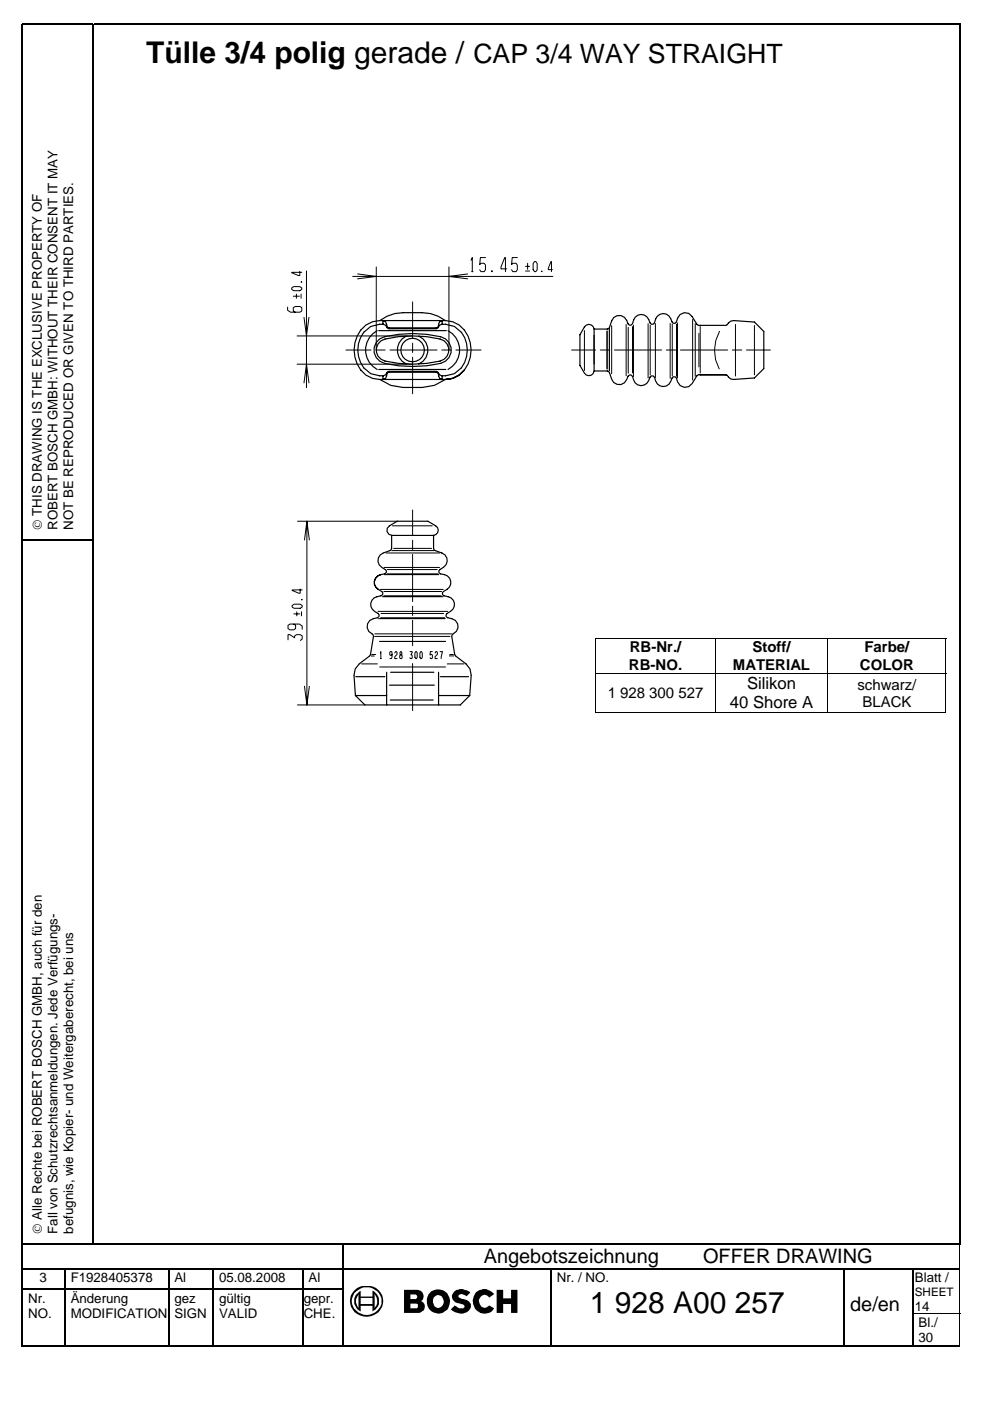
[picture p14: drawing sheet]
<svg xmlns="http://www.w3.org/2000/svg" width="210mm" height="297mm" viewBox="0 0 210 297" stroke-linecap="round" stroke-linejoin="round" font-family="sans-serif">
<defs><g id="words">
<g font-size="6.3">
<text x="31" y="13.4">Tülle 3/4 polig gerade /</text>
<text x="125.1" y="278.3">1 928 A00 257</text>
</g>
<text font-size="5.7" x="100.4" y="13.4">CAP 3/4 WAY STRAIGHT</text>
<g font-size="4.2">
<text x="102.6" y="267.9">Angebotszeichnung</text>
<text x="149.1" y="267.9">OFFER DRAWING</text>
<text x="180.3" y="278">de/en</text>
</g>
<g font-size="3.5">
<text x="158.4" y="146.1">Silikon</text>
<text x="154.8" y="150.2">40 Shore A</text>
</g>
<g font-size="3.2">
<text x="133.3" y="142">RB-NO.</text>
<text x="133.5" y="138.3">RB-Nr./</text>
<text x="155.4" y="142">MATERIAL</text>
<text x="159.5" y="138.3">Stoff/</text>
<text x="182.3" y="142">COLOR</text>
<text x="183.3" y="138.3">Farbe/</text>
<text x="128.8" y="148.1">1 928 300 527</text>
<text x="181.8" y="146.2">schwarz/</text>
<text x="182.9" y="149.9">BLACK</text>
</g>
<g font-size="2.8">
<text x="8.8" y="112.4" transform="rotate(-90 8.8 112.4)">© THIS DRAWING IS THE EXCLUSIVE PROPERTY OF</text>
<text x="12.2" y="112.4" transform="rotate(-90 12.2 112.4)">ROBERT BOSCH GMBH: WITHOUT THEIR CONSENT IT MAY</text>
<text x="15.5" y="112.4" transform="rotate(-90 15.5 112.4)">NOT BE REPRODUCED OR GIVEN TO THIRD PARTIES.</text>
<text x="8.8" y="261.6" transform="rotate(-90 8.8 261.6)">© Alle Rechte bei ROBERT BOSCH GMBH, auch für den</text>
<text x="12.2" y="261.6" transform="rotate(-90 12.2 261.6)">Fall von Schutzrechtsanmeldungen. Jede Verfügungs-</text>
<text x="15.5" y="261.6" transform="rotate(-90 15.5 261.6)">befugnis, wie Kopier- und Weitergaberecht, bei uns</text>
<text x="8.3" y="271.8">3</text>
<text x="15" y="271.8">F1928405378</text>
<text x="37" y="271.8">Al</text>
<text x="46.4" y="271.8">05.08.2008</text>
<text x="65.4" y="271.8">Al</text>
<text x="118" y="271.8">Nr. / NO.</text>
<text x="194" y="271.8">Blatt /</text>
<text x="6" y="276.2">Nr.</text>
<text x="6" y="279.4">NO.</text>
<text x="15" y="276.2">Änderung</text>
<text x="15" y="279.4">MODIFICATION</text>
<text x="37" y="276.2">gez</text>
<text x="37" y="279.4">SIGN</text>
<text x="46.4" y="276.2">gültig</text>
<text x="46.4" y="279.4">VALID</text>
<text x="64.4" y="276.2">gepr.</text>
<text x="64.4" y="279.4">CHE.</text>
<text x="194" y="277.9">14</text>
<text x="194.8" y="281.3">Bl./</text>
<text x="194.8" y="284.5">30</text>
</g>
<text font-size="2.5" x="194" y="274.7">SHEET</text>
</g></defs>
<g fill="#000">
<path d="M4.6 5h.3v.4h-.3zM19.6 5h.3v.4h-.3zM203.4 5h.3v.4h-.3zM4.6 114.4h.3v.3h-.3zM19.6 114.4h.3v.3h-.3zM203.4 114.4h.3v.3h-.3zM126.3 135.2h.1v.2h-.1zM200.5 135.2h.1v.2h-.1zM126.3 142.7h.1v.2h-.1zM126.3 151h.1v.2h-.1zM200.5 151h.1v.2h-.1zM4.6 263.6h.3v.3h-.3z"/>
<path d="M4.6 268.8h.3v.4h-.3zM4.6 273.2h.3v.4h-.3zM4.6 278.5h.3v.2h-.3zM13.6 268.8h.3v.4h-.3zM13.6 273.2h.3v.4h-.3zM13.6 278.5h.3v.2h-.3zM35.6 268.8h.3v.4h-.3zM35.6 273.2h.3v.4h-.3zM35.6 278.5h.3v.2h-.3zM45 268.8h.4v.4h-.4zM45 273.2h.4v.4h-.4zM45 278.5h.4v.2h-.4z"/>
<path d="M64 268.8h.4v.4h-.4zM64 273.2h.4v.4h-.4zM64 278.5h.4v.2h-.4zM72.6 263.6h.4v.3h-.4zM72.6 268.8h.4v.4h-.4zM72.6 273.2h.4v.4h-.4zM72.6 278.5h.4v.2h-.4zM116.6 268.8h.4v.4h-.4zM116.6 273.2h.4v.4h-.4zM116.6 278.5h.4v.2h-.4zM178.9 268.8h.3v.4h-.3zM178.9 273.2h.3v.4h-.3z"/>
<path d="M178.9 278.5h.3v.2h-.3zM193.4 268.8h.3v.4h-.3zM193.4 273.2h.3v.4h-.3zM203.4 263.6h.3v.3h-.3zM203.5 263.9h.1zM203.5 268.8h.1v.4h-.1zM203.5 273.2h.1v.4h-.1z"/>
</g>
<g fill="none" stroke="#000" stroke-width=".34">
<path d="M4.6 5.2h15M4.8 5.4v109M19.8 5.4v109M19.9 5.2h183.5M203.5 5.4v109M4.8 114.7v148.9M4.9 114.5h14.7M19.8 114.7v148.9M203.5 114.7v148.9M4.8 263.9v4.9M4.8 269.2v4M4.8 273.6v4.9"/>
<path d="M4.8 278.7v6.8M4.9 263.8h67.7M4.9 269h8.7M4.9 273.4h8.7M13.8 269.2v4M13.8 273.6v4.9M13.8 278.7v6.8M13.9 269h21.7M13.9 273.4h21.7M35.8 269.2v4M35.8 273.6v4.9M35.8 278.7v6.8"/>
<path d="M35.9 269h9.1M35.9 273.4h9.1M45.2 269.2v4M45.2 273.6v4.9M45.2 278.7v6.8M45.4 269h18.6M45.4 273.4h18.6M64.2 269.2v4M64.2 273.6v4.9M64.2 278.7v6.8M64.4 269h8.2M64.4 273.4h8.2"/>
<path d="M72.8 263.9v4.9M72.8 269.2v4M72.8 273.6v4.9M72.8 278.7v6.8M73 263.8h130.4M73 269h43.6M116.8 269.2v4M116.8 273.6v4.9M116.8 278.7v6.8M117 269h61.9M179 269.2v4M179 273.6v4.9"/>
<path d="M179 278.7v6.8M179.2 269h14.2M193.5 269.2v4M193.5 273.6v4.9M193.5 278.7v6.8M193.7 269h9.8M4.6 285.3h9M13.9 285.3h21.7M35.9 285.3h9.1M45.4 285.3h18.6M64.4 285.3h8.2M73 285.3h43.6"/>
<path d="M117 285.3h61.9M179.2 285.3h14.2M193.7 285.3h9.8"/>
</g>
<g fill="none" stroke="#000" stroke-width=".21">
<path d="M63.6 57.6v.8l-1.8-.6 2.2-.1M63.8 59.7l.2 .1zM65 57.4v24.8M74.8 58.6h42.4M75.8 58.1l4 .5-4 .5M79.8 56.6v17.6M95.2 56.6v17.6M99.1 58.1l-3.9 .5 3.9 .5M99.9 55.2l.2-.6v3M100 57.6h.3M102.9 54.6h-1l-.2 1.5 .3-.3h.7l.2 .4v1l-.2 .4h-.7l-.3-.4M104.2 57.4h.2v.2h-.2z"/>
<path d="M107.4 57h-1.2v-.4l.8-2h.2v3M109.7 54.6h-1.1l-.1 1.5 .2-.3h.7l.3 .4v1l-.3 .4h-.7l-.2-.4M111.4 57.5h.9M111.4 56.5h.9M111.9 55.8v1.3M113.3 55.5h.3l.3 .4v1.3l-.3 .4h-.3l-.3-.4v-1.3zM114.8 57.5l.1 .1zM117.1 57.2h-.9l.6-1.7 .1 2.1M61 65.1v.7l.6 .4h2l.4-.3v-.7l-.4-.2h-1l-.4 .2v.7l.4 .3M61.8 61l.5-.2h1.3l.4 .2v.3l-.4 .3h-1.3l-.5-.3zM62.2 62.8h1.3M62.8 62.4v.8"/>
<path d="M63 77.2h24.5M63 71.2h24.5M63.8 62.4v.8M64.5 67.3l.5 3.9 .5-3.9M73.3 74.2h5.4M79.7 74.2h2M82.7 74.2h10M87.5 64v7.8M87.5 72.7v2M87.5 75.7v7.8M93.7 74.2h2M96.7 74.2h5.3"/>
<path d="M121.2 74.2h5.1M123.9 70.1v8.4M127.3 74.2h2M128.7 70.2v8M129.2 69.7v8.9M129.7 69v10.2M130.3 74.2h10M132.8 68.8v10.9M133.2 69.4v9.7M134.1 69.3v9.8M134.3 68.9v10.9M137.4 68.6v11.5"/>
<path d="M137.9 68.9v10.6M139 68.6v11.5M141.3 74.2h2M142.1 68.6v11.6M142.5 68.7v11M143.4 68.7v11.1M143.6 68.5v11.6M144.3 74.2h10M146.9 67.7v12.9M147.4 68.6v11.2M148.2 70.7v7.1M148.5 69.2v9.9"/>
<path d="M152.5 70.3a8.2 8.2 0 0 0 0 7.9M155.3 74.2h2M155.9 68.8v10.9M158.3 74.2h5M160 69v10.5M64.5 81.2l.5-4 .5 4M63.1 110.5h21.1M64.6 114.5l.5-4 .5 4M65.1 110.5v39M81.9 117.2h11.3M83.1 116.7h8.9M83.2 111.5h8.5"/>
<path d="M83.5 116.3h8M87.5 108.1v5.4M87.5 114.5v2M87.5 117.5v10M61.1 135.7v-1.1h.4l1 .6v-.4l.4-.2h.8l.4 .2v.7l-.4 .3M61.9 128.4l.5-.3h1.2l.5 .3v.3l-.5 .3h-1.2l-.5-.3zM62.3 132.3l.4 .3v.7l-.4 .2h-.8l-.4-.2v-.7l.4-.3h2l.6 .4v.7M62.3 130.2h1.3M62.9 129.7v.9M63.6 124.9v.9l-1.7-.6 2.2-.1M63.9 127.1l.2 .1zM63.9 129.7v.9"/>
<path d="M78.7 139.1h.7M78.8 138.8h.9M79.4 134.9h16M79.5 134.4h16.2M80.1 129.6h14.8M80.2 131.2h14.2M80.5 136h14M80.6 138.5l.2-.3v1.4M80.6 125h13.4M80.7 131h13.6M80.8 130.1h13.3M81.1 126.5h12.9"/>
<path d="M81.4 125.4h12.2M81.4 126.3h12.2M81.4 120.3h11.8M81.5 121.8h11.5M82.1 121.7h10.8M82.1 120.8h10.6M83.1 138.7l-.1 .2h-.3v-.7h.3l.1 .1v1l-.1 .3h-.3M83.7 138.5l.2-.3h.2l.1 .1v.4l-.5 .6v.3h.5M84.9 138.8h.3l-.1-.6-.3 .1v1.1l.1 .2h.3l.1-.2-.1-.6M87 138.2h.4l-.3 .6 .3 .2v.4l-.1 .2h-.3l-.1-.2M87.5 128.5v2M87.5 131.5v5.4"/>
<path d="M88.1 138.2h.2l.2 .3v.8l-.2 .3h-.2l-.1-.3v-.8zM89.2 138.2h.2l.1 .3v.8l-.1 .3h-.2l-.2-.3v-.8zM91.7 138.2h-.5v.7l.4-.2 .1 .7-.1 .2h-.3l-.1-.2M92.2 138.5l.2-.3h.2l.1 .1v.4l-.5 .6v.3h.5M93.3 138.2h.5l-.3 1.4M95.3 139.1h.9M95.4 138.8h.7M126.3 135.4v7.3M126.4 135.3h74.2M151.7 135.4v7.3M175.5 135.4v7.3M200.6 135.4v7.3"/>
<path d="M63.1 149.5h14.3M64.6 145.5l.5 4 .5-4M76.7 140.8h3.3M80.5 141.4h14M87.5 140.7v10M94.8 140.8h3.6M126.3 142.9v8.3M126.4 142.8h74.2M126.4 151.1h25.2M151.7 142.9v8.3M151.8 151.1h23.7M175.5 142.9v8.3"/>
<path d="M175.6 151.1h24.9M200.6 142.9v8.3M193.4 278.6h10.2M203.5 263.9v4.9M203.5 269.2v4M203.5 273.6v4.9M203.5 278.7v6.8"/>
</g>
<g fill="#000">
<path d="M75.2 273.5a3.7 3.7 0 0 1 6 1.6 3.5 3.5 0 0 1-3.1 4.1 3.5 3.5 0 0 1-3.9-3.3h.4a3.2 3.2 0 0 0 3.4 2.9 3.2 3.2 0 0 0 2.9-3.5 3.2 3.2 0 0 0-3.4-2.4 3.2 3.2 0 0 0-2.9 3h-.4a2.96 2.96 0 0 1 1-2.4z" fill-rule="evenodd"/>
<path d="M75.5 274.5l1-.8v1.2h2.5v-1.3a2.54 2.54 0 0 1 1.3 3.1l-.7 1-.6 .4v-1.2h-2.5v-.4h2.9v.8v-.1a1.91 1.91 0 0 0 .1-2.7l-.1-.1v2.1h-.4v-1.3h-3l.1-.8a2.03 2.03 0 0 0 0 2.9l-.1-2.1h.5v2.9a2.48 2.48 0 0 1-1-3.6z" fill-rule="evenodd"/>
<path d="M85.7 273.5h2.9a1.31 1.31 0 0 1 1.1 1 1.31 1.31 0 0 1-.5 1.4 1.29 1.29 0 0 1 .9 1.3 1.29 1.29 0 0 1-1.2 1.2h-3.2v-3.4h1.3v.4h.2v1h-.2v1h1.4l.2-.2v-.7l-.3-.1h-1.1v-1h1a.52 .52 0 0 0 .3-.5 .52 .52 0 0 0-.4-.5h-1.1v.6h-1.3z" fill-rule="evenodd"/>
<path d="M91.4 273.8a2.56 2.56 0 0 1 4 1.4 2.56 2.56 0 0 1-2.8 3.2 2.3 2.3 0 0 1-2.1-2.5h1.3a1.18 1.18 0 0 0 1.2 1.4 1.18 1.18 0 0 0 1.1-1.5 1.15 1.15 0 0 0-1.2-1.2 1.15 1.15 0 0 0-1.1 1.3h-1.3l.1-.9 .3-.6z" fill-rule="evenodd"/>
<path d="M96.3 273.8l.2-.1a2.49 2.49 0 0 1 2.8 .1l.4 .3-.8 .7a1.44 1.44 0 0 0-1.6-.2l-.1 .1a.65 .65 0 0 0 .6 .7 2.44 2.44 0 0 1 2 1.1 1.96 1.96 0 0 1-2.5 1.9l-.7-.1-1-.7 .8-.8 .4 .2a1.63 1.63 0 0 0 1.5 .4l.2-.5-.4-.4a2.59 2.59 0 0 1-2.2-1.1l-.1-.8z" fill-rule="evenodd"/>
<path d="M100.8 274.1l.6-.4a2.47 2.47 0 0 1 3.4 .7l-1.1 .7a1.21 1.21 0 0 0-1.7-.3 1.21 1.21 0 0 0-.3 1.7 1.09 1.09 0 0 0 1 .8 1.09 1.09 0 0 0 1-.5l1.1 .6a2.51 2.51 0 0 1-3.4 .7 2.51 2.51 0 0 1-.9-3.3z" fill-rule="evenodd"/>
<path d="M105.3 273.5h1.4v1.8h1.7v-1.8h1.3v4.9h-1.3v-1.9h-1.7v1.9h-1.4z" fill-rule="evenodd"/>
</g>
<g fill="none" stroke="#000" stroke-width=".25">
<path d="M77.1 70.5a4.2 4.2 0 0 1 4.6-1.6l.5 .7 .3 .1 10.3-.1a1.28 1.28 0 0 1 1.7-.9 5.1 5.1 0 0 1 4.6 5.5 5 5 0 0 1-5.4 5.5l-.5-.2-.4-.7-.3-.1h-10l-.3 .1-.5 .7a4.5 4.5 0 0 1-5.7-4 6.3 6.3 0 0 1 1.1-5zM80 70.1a4.7 4.7 0 0 0 0 8.2M80.3 78.3h14.2M80.3 70.1h14.3M80.5 68h14a5.9 5.9 0 0 1 5.4 6.2 5.9 5.9 0 0 1-5.4 6.3h-14M80.5 68a5.9 5.9 0 0 0-5.4 6.2 5.8 5.8 0 0 0 5.4 6.3M80.5 71.8l1-.4a26.5 26.5 0 0 1 11.9 0 2.9 2.9 0 0 1 2.3 2.8 2.9 2.9 0 0 1-2.3 2.8 27.3 27.3 0 0 1-11.9 0 2.9 2.9 0 0 1-2.2-2.2 2.9 2.9 0 0 1 1.2-3zM80.5 68l1.5-.9 1.7-.6 1.7-.2h4.1l1.8 .2 1.6 .6 1.5 .9M80.8 72.2a22.1 22.1 0 0 1 12.5-.3 2.4 2.4 0 0 1 1.9 2.3 2.4 2.4 0 0 1-1.9 2.4 26.2 26.2 0 0 1-11.7 0 2.4 2.4 0 0 1-1.8-1.9 2.4 2.4 0 0 1 1-2.5zM81.2 68l.5 .2 .4 1.2 .4 .1h10l.3-.1 .4-1.2 .6-.2M81.2 68.1v.6M81.2 79.8v.5"/>
<path d="M86.1 71.2a3.3 3.3 0 0 0-1.9 3 3.3 3.3 0 0 0 1.9 3M88.8 71.2a3.2 3.2 0 0 1 1.9 3 3.2 3.2 0 0 1-1.9 3M93.7 79.8l.1 .5M93.8 68.1l-.1 .6M95 70.1a4.7 4.7 0 0 1 0 8.2M123.9 69.3a1.1 1.1 0 0 1 1.2-.5 1.1 1.1 0 0 1 .9 1l3-.1 .7-1.7a1.69 1.69 0 0 1 1.5-1.1 1.69 1.69 0 0 1 1.7 1l.3 .8 .3 .2h.3l.3-.3a1.85 1.85 0 0 1 1.8-1.9 1.85 1.85 0 0 1 1.9 1.8l.3 .2h.4l.3-.3a1.86 1.86 0 0 1 1.7-1.9 1.86 1.86 0 0 1 2 1.8l.3 .2h.4l.2-.3a1.83 1.83 0 0 1 1.3-1.8 1.83 1.83 0 0 1 2 .7l1.1 1.6 .4 .3 5.9-.1a2.18 2.18 0 0 1 1.4-.9l4.5 .3 1.9 2v7.8l-1.9 2-4.5 .4a2.29 2.29 0 0 1-1.4-1l-5.9-.1-.4 .3-1.1 1.6a1.71 1.71 0 0 1-1.6 .8 1.71 1.71 0 0 1-1.4-1.1l-.3-.8-.2-.3h-.4l-.3 .3a1.91 1.91 0 0 1-2.6 1.6l-.6-.4-.8-1.7h-.4l-.3 .3a1.79 1.79 0 0 1-1.5 1.7 1.79 1.79 0 0 1-2-1.1l-.2-.8-.3-.3h-.3l-.3 .3a1.86 1.86 0 0 1-3.1 1.3l-1.1-2.3-3-.1a1.1 1.1 0 0 1-.9 .9 1.1 1.1 0 0 1-1.2-.5l-.9-1.6v-6.5zM126 69.8v8.8M80.5 80.5l2.3 1.2 2.6 .4h4.1l2.6-.4 2.3-1.2M81.2 80.5l.5-.3 .4-1.1 .4-.2h10l.3 .2 .4 1.1 .6 .3M82.6 111.5l1.6-1h6.5l1.7 1a1.09 1.09 0 0 1 .5 1.2 1.09 1.09 0 0 1-1 .8h-8.8l-.6-.2-.4-.6v-.7zM83 113.5l-.1 3.1-1.6 .6a1.71 1.71 0 0 0-1.2 1.5 1.71 1.71 0 0 0 .9 1.6l.9 .8v.3l-.3 .3a1.98 1.98 0 0 0-2.2 2.2l.3 .6 1.5 1.2-.1 .4-.3 .2a1.95 1.95 0 0 0-2.2 2.3l.3 .6 1.5 1.2-.1 .4-.3 .2a1.89 1.89 0 0 0-1.8 .8 1.89 1.89 0 0 0 0 2.1l.9 .7 .1 .3-.7 3.9-.1 .3-2.2 1.7-.9 1-.2 1.4 .3 4.3h6.6M91.9 113.5l.1 3.1 1.7 .6a1.7 1.7 0 0 1 1.1 1.5 1.7 1.7 0 0 1-.8 1.6l-1 .8 .1 .3 .3 .3a1.95 1.95 0 0 1 2.1 2.2l-.2 .6-1.5 1.2 .1 .4 .3 .2a1.95 1.95 0 0 1 2.1 2.3l-.3 .6-1.2 .9-.2 .3v.4l.3 .2a1.95 1.95 0 0 1 2.2 2.1l-.3 .8-1 .7v.3l.6 3.9 2.4 2 .9 1 .2 1.4-.3 4.3"/>
<path d="M75.4 147.5l2 2h20.2l2-2M75.4 143.5h6.2M82 142.5v7M82.6 145.3h9.5M82.7 148.4h9.1M82.8 142.5h9.2M93 142.5v7M93 147.5h6.6M93.4 143.5h5.9"/>
<circle cx="87.5" cy="74.2" r="2.5"/>
</g>
<use href="#words"/>
</svg>
